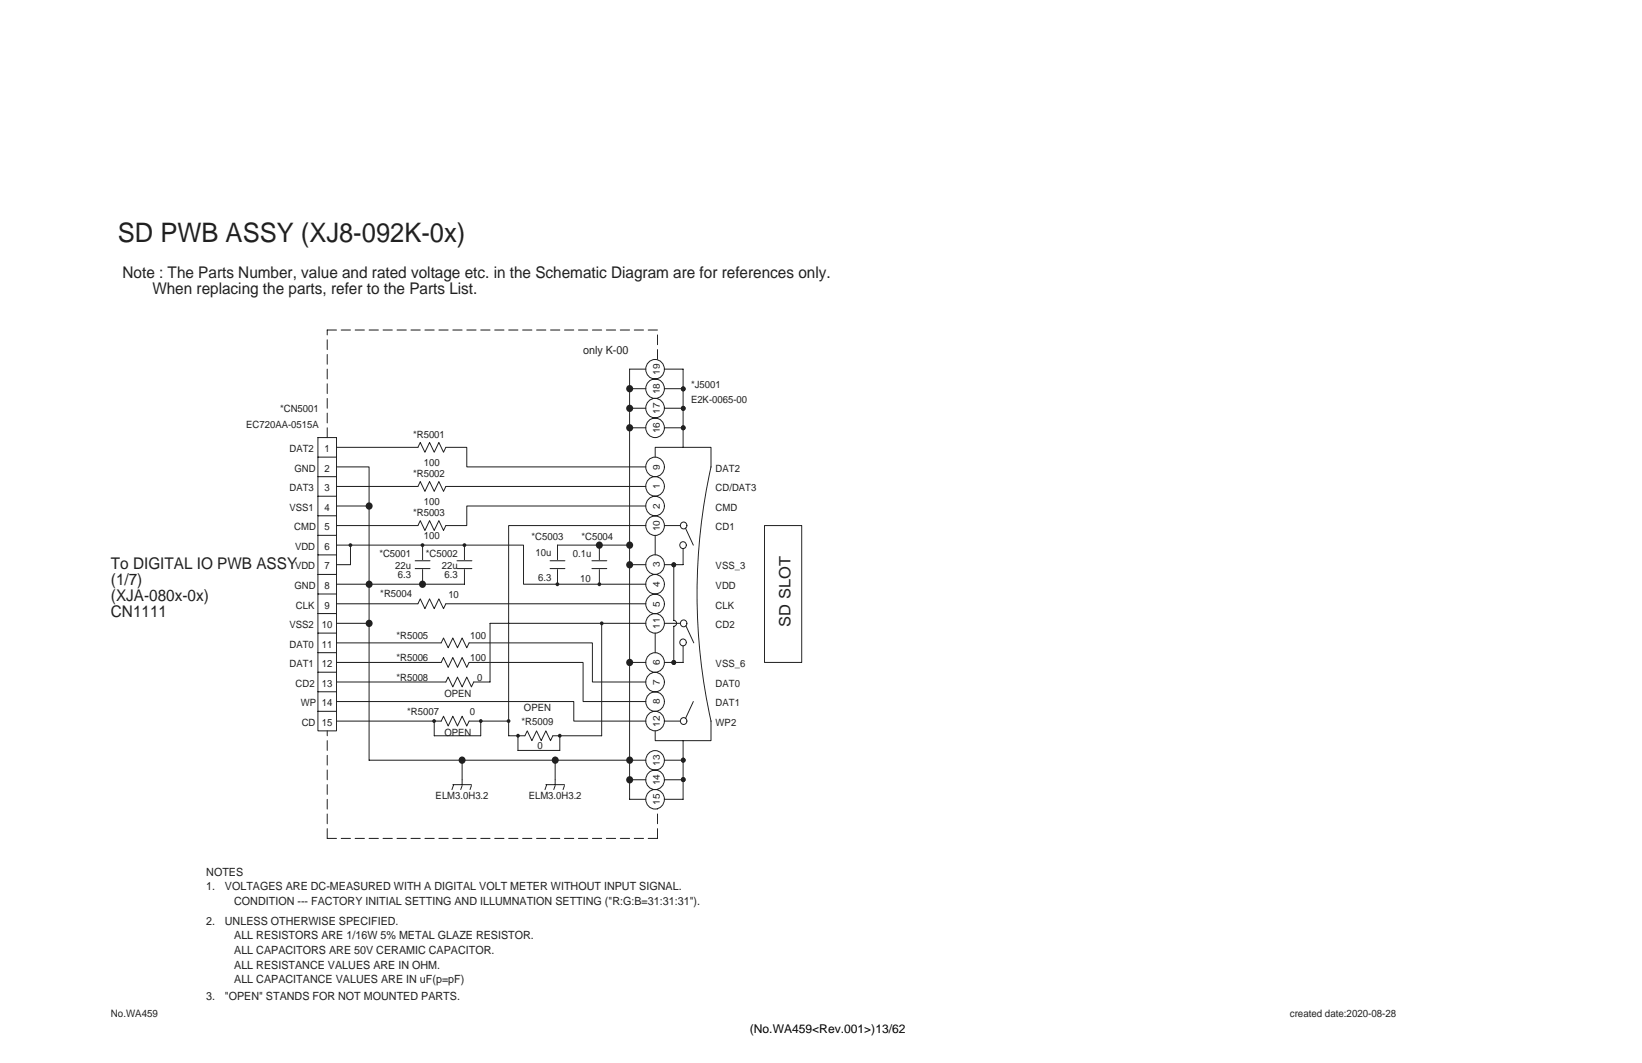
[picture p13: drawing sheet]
<svg xmlns="http://www.w3.org/2000/svg" width="432mm" height="279mm" viewBox="0 0 432 279" stroke-linecap="round" stroke-linejoin="round" font-family="sans-serif">
<defs><g id="words">
<text font-size="7" fill="#231f20" x="31" y="63.6">SD PWB ASSY (XJ8-092K-0x)</text>
<g font-size="4.2" fill="#231f20">
<text x="32.2" y="73">Note : The Parts Number, value and rated voltage etc. in the Schematic Diagram are for references only.</text>
<text x="40.1" y="77.2">When replacing the parts, refer to the Parts List.</text>
<text x="29.2" y="149.4">To DIGITAL IO PWB ASSY</text>
<text x="29.2" y="153.7">(1/7)</text>
<text x="29.2" y="157.9">(XJA-080x-0x)</text>
<text x="29.2" y="162.1">CN1111</text>
</g>
<text font-size="4.1" fill="#231f20" x="207.9" y="164.7" transform="rotate(-90 207.9 164.7)">SD SLOT</text>
<text font-size="3.2" x="197.2" y="271.6">(No.WA459&lt;Rev.001&gt;)13/62</text>
<g font-size="3" fill="#231f20">
<text x="153.3" y="93.2">only K-00</text>
<text x="54.2" y="230.2">NOTES</text>
<text x="54.2" y="234">1.</text>
<text x="59.1" y="234">VOLTAGES ARE DC-MEASURED WITH A DIGITAL VOLT METER WITHOUT INPUT SIGNAL.</text>
<text x="61.6" y="237.9">CONDITION --- FACTORY INITIAL SETTING AND ILLUMNATION SETTING (&quot;R:G:B=31:31:31&quot;).</text>
<text x="54.2" y="243">2.</text>
<text x="59.1" y="243">UNLESS OTHERWISE SPECIFIED.</text>
<text x="61.6" y="250.7">ALL CAPACITORS ARE 50V CERAMIC CAPACITOR.</text>
<text x="61.6" y="246.9">ALL RESISTORS ARE 1/16W 5% METAL GLAZE RESISTOR.</text>
<text x="61.6" y="254.6">ALL RESISTANCE VALUES ARE IN OHM.</text>
<text x="54.2" y="262.8">3.</text>
<text x="59.1" y="262.8">&quot;OPEN&quot; STANDS FOR NOT MOUNTED PARTS.</text>
<text x="61.6" y="258.4">ALL CAPACITANCE VALUES ARE IN uF(p=pF)</text>
</g>
<g font-size="2.7" fill="#231f20">
<text x="29.2" y="267.2">No.WA459</text>
<text x="339.2" y="267.2">created date:2020-08-28</text>
</g>
<g font-size="2.6" fill="#231f20">
<text x="181.7" y="102">*J5001</text>
<text x="181.7" y="105.8">E2K-0065-00</text>
<text x="64.8" y="112.4">EC720AA-0515A</text>
<text x="73.7" y="108.2">*CN5001</text>
<text x="76.1" y="118.8">DAT2</text>
<text x="85.4" y="118.8">1</text>
<text x="108.6" y="115.2">*R5001</text>
<text x="77.5" y="124">GND</text>
<text x="85.4" y="124">2</text>
<text x="108.6" y="125.5">*R5002</text>
<text x="111.4" y="122.4">100</text>
<text x="188.2" y="124">DAT2</text>
<text x="76.1" y="129.1">DAT3</text>
<text x="85.4" y="129.1">3</text>
<text x="188.2" y="129.1">CD/DAT3</text>
<text x="76.1" y="134.2">VSS1</text>
<text x="85.4" y="134.3">4</text>
<text x="108.6" y="135.8">*R5003</text>
<text x="111.4" y="132.7">100</text>
<text x="188.2" y="134.3">CMD</text>
<text x="77.4" y="139.4">CMD</text>
<text x="85.4" y="139.4">5</text>
<text x="111.4" y="141.7">100</text>
<text x="139.8" y="141.9">*C5003</text>
<text x="152.9" y="141.8">*C5004</text>
<text x="188.2" y="139.4">CD1</text>
<text x="77.6" y="149.7">VDD</text>
<text x="77.6" y="144.5">VDD</text>
<text x="85.4" y="149.7">7</text>
<text x="85.4" y="144.5">6</text>
<text x="99.8" y="146.3">*C5001</text>
<text x="104" y="149.4">22u</text>
<text x="112" y="146.3">*C5002</text>
<text x="116.2" y="149.4">22u</text>
<text x="140.8" y="146">10u</text>
<text x="150.6" y="146.4">0.1u</text>
<text x="188.2" y="149.7">VSS_3</text>
<text x="77.5" y="154.8">GND</text>
<text x="85.4" y="154.8">8</text>
<text x="104.7" y="152">6.3</text>
<text x="116.9" y="152">6.3</text>
<text x="141.5" y="152.8">6.3</text>
<text x="152.6" y="153.1">10</text>
<text x="188.2" y="154.8">VDD</text>
<text x="77.8" y="159.9">CLK</text>
<text x="85.4" y="159.9">9</text>
<text x="100" y="156.9">*R5004</text>
<text x="117.9" y="157.1">10</text>
<text x="188.2" y="159.9">CLK</text>
<text x="76.1" y="165.1">VSS2</text>
<text x="84.7" y="165.1">10</text>
<text x="104.3" y="167.9">*R5005</text>
<text x="123.7" y="167.9">100</text>
<text x="188.2" y="165.1">CD2</text>
<text x="76.1" y="170.2">DAT0</text>
<text x="84.7" y="170.2">11</text>
<text x="104.3" y="173.8">*R5006</text>
<text x="123.7" y="173.8">100</text>
<text x="76.1" y="175.4">DAT1</text>
<text x="84.7" y="175.4">12</text>
<text x="104.3" y="178.9">*R5008</text>
<text x="125.5" y="178.9">0</text>
<text x="188.2" y="175.4">VSS_6</text>
<text x="77.7" y="180.5">CD2</text>
<text x="79.1" y="185.6">WP</text>
<text x="84.7" y="185.6">14</text>
<text x="84.7" y="180.5">13</text>
<text x="116.9" y="183.1">OPEN</text>
<text x="188.2" y="185.6">DAT1</text>
<text x="188.2" y="180.5">DAT0</text>
<text x="79.3" y="190.8">CD</text>
<text x="84.7" y="190.8">15</text>
<text x="107.1" y="187.9">*R5007</text>
<text x="123.6" y="187.9">0</text>
<text x="137.2" y="190.5">*R5009</text>
<text x="137.8" y="186.9">OPEN</text>
<text x="188.2" y="190.8">WP2</text>
<text x="116.9" y="193.3">OPEN</text>
<text x="141.4" y="196.9">0</text>
<text x="114.6" y="210.1">ELM3.0H3.2</text>
<text x="139" y="210.1">ELM3.0H3.2</text>
</g>
<g font-size="2.5" fill="#231f20">
<text x="173.5" y="98.5" transform="rotate(-90 173.5 98.5)">19</text>
<text x="173.5" y="103.6" transform="rotate(-90 173.5 103.6)">18</text>
<text x="173.5" y="113.9" transform="rotate(-90 173.5 113.9)">16</text>
<text x="173.5" y="108.8" transform="rotate(-90 173.5 108.8)">17</text>
<text x="173.5" y="123.5" transform="rotate(-90 173.5 123.5)">9</text>
<text x="173.5" y="128.6" transform="rotate(-90 173.5 128.6)">1</text>
<text x="173.5" y="133.7" transform="rotate(-90 173.5 133.7)">2</text>
<text x="173.5" y="139.6" transform="rotate(-90 173.5 139.6)">10</text>
<text x="173.5" y="149.2" transform="rotate(-90 173.5 149.2)">3</text>
<text x="173.5" y="154.3" transform="rotate(-90 173.5 154.3)">4</text>
<text x="173.5" y="159.4" transform="rotate(-90 173.5 159.4)">5</text>
<text x="173.5" y="165.3" transform="rotate(-90 173.5 165.3)">11</text>
<text x="173.5" y="180" transform="rotate(-90 173.5 180)">7</text>
<text x="173.5" y="174.8" transform="rotate(-90 173.5 174.8)">6</text>
<text x="173.5" y="185.1" transform="rotate(-90 173.5 185.1)">8</text>
<text x="173.5" y="191" transform="rotate(-90 173.5 191)">12</text>
<text x="173.5" y="201.3" transform="rotate(-90 173.5 201.3)">13</text>
<text x="173.5" y="206.4" transform="rotate(-90 173.5 206.4)">14</text>
<text x="173.5" y="211.6" transform="rotate(-90 173.5 211.6)">15</text>
</g>
</g></defs>
<g fill="none" stroke="#231f20" stroke-width=".26">
<path d="M86 89.3v2.6M86 93.2v2.5M86 97v2.6M88.5 86.7h-2.5v1.3M89.7 86.7h2.5M93.4 86.7h2.4M97.1 86.7h2.4M100.7 86.7h2.5M104.4 86.7h2.4M108.1 86.7h2.4M111.7 86.7h2.5M115.4 86.7h2.5"/>
<path d="M119.1 86.7h2.4M122.7 86.7h2.5M126.4 86.7h2.5M130.1 86.7h2.4M133.8 86.7h2.4M137.4 86.7h2.5M141.1 86.7h2.4M144.8 86.7h2.4M148.4 86.7h2.5M152.1 86.7h2.5M155.8 86.7h2.4M159.4 86.7h2.5"/>
<path d="M163.1 86.7h2.5M166.8 86.7h2.4M170.5 86.7h2.4M172.9 88v2.6M172.9 91.9v2.6M86 100.9v2.5M86 104.7v2.6M86 108.6v2.6M86 112.4v2.6M201 138.1h9.8v36h-9.8zM86 192.1v1.3M86 194.7v2.5"/>
<path d="M86 198.5v2.6M86 217.8v2.6h2.5M86 202.4v2.6M86 206.2v2.6M86 210.1v2.6M86 213.9v2.6M172.9 217.8v2.6h-2.4M172.9 212.5v.2M172.9 213.9v2.6M89.7 220.4h2.5M93.4 220.4h2.4M97.1 220.4h2.4"/>
<path d="M100.7 220.4h2.5M104.4 220.4h2.4M108.1 220.4h2.4M111.7 220.4h2.5M115.4 220.4h2.5M119.1 220.4h2.4M122.7 220.4h2.5M126.4 220.4h2.5M130.1 220.4h2.4M133.8 220.4h2.4M137.4 220.4h2.5M141.1 220.4h2.4"/>
<path d="M144.8 220.4h2.4M148.4 220.4h2.5M152.1 220.4h2.5M155.8 220.4h2.4M159.4 220.4h2.5M163.1 220.4h2.5M166.8 220.4h2.4"/>
</g>
<g fill="#231f20">
<circle cx="111.1" cy="153.6" r=".94"/>
<circle cx="97.1" cy="133" r=".94"/>
<circle cx="165.6" cy="205" r=".94"/>
<circle cx="165.6" cy="102.2" r=".94"/>
<circle cx="165.6" cy="107.3" r=".94"/>
<circle cx="157.6" cy="143.3" r=".94"/>
<circle cx="165.6" cy="143.3" r=".94"/>
<circle cx="165.6" cy="174.1" r=".94"/>
<circle cx="165.6" cy="112.4" r=".94"/>
<circle cx="165.6" cy="148.4" r=".94"/>
<circle cx="146" cy="199.8" r=".94"/>
<circle cx="121.5" cy="199.8" r=".94"/>
<circle cx="165.6" cy="199.8" r=".94"/>
<circle cx="97.1" cy="163.8" r=".94"/>
<circle cx="97.1" cy="153.6" r=".94"/>
</g>
<g fill="none" stroke="#231f20" stroke-width=".26">
<path d="M169.8 97h-4.2v113.1h4.2M165.6 107.3h4.2M165.6 112.4h4.2M165.6 102.2h4.2M88.5 122.7h8.6v10.3h-8.6M97.1 133v66.8h72.7M111.1 149.7v3.9M122.1 149.7v3.9h-33.6M157.6 143.3v3.8M165.6 148.4h4.2M165.6 143.3h-19v3.8M88.5 163.8h8.6"/>
<path d="M165.6 174.1h4.2M121.5 199.8v5.2M146 199.8v5.2M165.6 205h4.2"/>
</g>
<g fill="#231f20">
<circle cx="158.2" cy="163.8" r=".5"/>
<circle cx="147.2" cy="193.4" r=".5"/>
<circle cx="136.2" cy="193.4" r=".5"/>
<circle cx="126.4" cy="189.5" r=".5"/>
<circle cx="114.1" cy="189.5" r=".5"/>
<circle cx="133.7" cy="189.5" r=".5"/>
</g>
<path d="M169.8 138.1h-36v51.4h-10.4M158.2 163.8v29.6h-12.8M169.8 163.8h-40.9v15.5h-4.3M88.5 189.5h27.5M114.2 189.5v3.9h12.2v-3.9M133.8 189.5v3.9h4.2M136.2 193.4v3.8h11v-3.8" fill="none" stroke="#231f20" stroke-width=".26"/>
<g fill="#231f20">
<circle cx="157.6" cy="153.6" r=".5"/>
<circle cx="92.1" cy="143.3" r=".5"/>
<circle cx="146.6" cy="153.6" r=".5"/>
<circle cx="111.1" cy="143.3" r=".5"/>
<circle cx="122.1" cy="143.3" r=".5"/>
</g>
<g fill="none" stroke="#231f20" stroke-width=".26">
<path d="M174.7 97h4.9v5.2M88.5 117.6h21.4M117.2 117.6h5.5v5.1h47.1M174.7 102.2h4.9v10.2M174.7 112.4h4.9v5.2M174.7 107.3h4.9M88.5 127.9h21.4M88.5 138.1h21.4M117.2 127.9h52.6M169.8 133h-47.1v5.1h-5.5M172.3 120.2v-2.6h14.7a21.5 21.5 0 0 1-.8 8.8 153.9 153.9 0 0 0 .8 63.1v5.2h-14.7v-2.6M174.7 138.1h4.2"/>
<path d="M180.2 138.8l2.1 4.5M88.5 158.7h21.4M88.5 143.3h33.6M92.2 143.3v5.1h-3.7M109.2 147.4h3.9M109.2 149.4h3.9M111.1 143.3v3.8M117.2 158.7h52.6M120.2 147.4h3.9M120.2 149.4h3.9M122.1 147.1v-3.8h15.6v10.3h32.1M144.6 147.4h4"/>
<path d="M144.6 149.4h4M146.6 149.7v3.9M155.7 147.4h3.9M155.7 149.4h3.9M157.6 149.7v3.9M172.3 140.7v5.1M177.2 148.4v14.7a.77 .77 0 0 1 .7 .7 .77 .77 0 0 1-.7 .8v9.5M179.6 144.2v4.2h-4.9M88.5 179.3h28.7M88.5 174.1h27.5M88.5 169h27.5M123.4 174.1h29.9v10.3h16.5"/>
<path d="M123.4 169h32.4v10.3h14M172.3 166.4v5.1M174.7 163.8h4.2M179.6 169.7v4.4h-4.9M180.4 164.5l2 4.5M88.5 184.4h62.4v5.1h18.9M174.7 199.8h4.9M174.7 189.5h4.2M179.6 194.7v10.3h-4.9M182.3 184.4l-2.1 4.5M179.6 205v5.1h-4.9"/>
</g>
<g fill="#231f20">
<circle cx="177.2" cy="148.4" r=".64"/>
<circle cx="177.2" cy="174.1" r=".64"/>
<circle cx="179.7" cy="107.3" r=".64"/>
<circle cx="179.7" cy="102.2" r=".64"/>
<circle cx="179.7" cy="112.4" r=".64"/>
<circle cx="179.7" cy="199.8" r=".64"/>
<circle cx="179.7" cy="204.9" r=".64"/>
</g>
<g fill="none" stroke="#231f20" stroke-width=".26">
<path d="M83.6 115h4.9v5.2h-4.9zM109.9 117.6l.6-1.3 1.2 2.6 1.3-2.6 1.2 2.6 1.2-2.6 1.2 2.6 .6-1.3M83.6 120.2v5.1h4.9v-5.1M83.6 125.3v5.1h4.9v-5.1M83.6 130.4v5.2h4.9v-5.2M83.6 135.6v5.1h4.9v-5.1M109.9 127.9l.6-1.3 1.2 2.5 1.3-2.5 1.2 2.5 1.2-2.5 1.2 2.5 .6-1.2M109.9 138.1l.6-1.2 1.2 2.5 1.3-2.5 1.2 2.5 1.2-2.5 1.2 2.5 .6-1.3M83.6 140.7v5.1h4.9v-5.1M83.6 145.8v5.2h4.9v-5.2M83.6 151v5.1h4.9v-5.1M83.6 156.1v5.2h4.9v-5.2"/>
<path d="M109.9 158.7l.6-1.3 1.2 2.6 1.3-2.6 1.2 2.6 1.2-2.6 1.2 2.6 .6-1.3M83.6 161.3v5.1h4.9v-5.1M83.6 166.4v5.1h4.9v-5.1M83.6 171.5v5.2h4.9v-5.2M83.6 176.7v5.1h4.9v-5.1M116 174.1l.6-1.3 1.3 2.6 1.2-2.6 1.2 2.6 1.2-2.6 1.2 2.6 .7-1.3M116 169l.6-1.3 1.3 2.6 1.2-2.6 1.2 2.6 1.2-2.6 1.2 2.6 .7-1.3M117.2 179.3l.7-1.3 1.2 2.5 1.2-2.5 1.2 2.5 1.2-2.5 1.3 2.5 .6-1.2M83.6 181.8v5.2h4.9v-5.2M83.6 187v5.1h4.9v-5.1M116 189.5l.6-1.3 1.3 2.6 1.2-2.6 1.2 2.6 1.2-2.6 1.2 2.6 .7-1.3M138 193.4l.7-1.3 1.2 2.6 1.2-2.6 1.2 2.6 1.2-2.6 1.3 2.6 .6-1.3"/>
<path d="M119.1 206.2h4.9M119.3 206.3l-.5 1.3M121.5 205v1.2M121.5 206.5l-.3 1M124 206.5l-.4 1M143.5 206.2h4.9M143.7 206.3l-.4 1.3M146 205v1.2M146 206.5l-.4 1M148.4 206.5l-.3 1"/>
<circle cx="172.2" cy="97" r="2.5"/>
<circle cx="172.2" cy="107.3" r="2.5"/>
<circle cx="172.2" cy="112.4" r="2.5"/>
<circle cx="172.2" cy="102.1" r="2.5"/>
<circle cx="172.2" cy="122.7" r="2.5"/>
<circle cx="172.2" cy="133" r="2.5"/>
<circle cx="172.2" cy="127.8" r="2.5"/>
<circle cx="172.2" cy="138.2" r="2.5"/>
<circle cx="179.8" cy="138.1" r=".87"/>
<circle cx="172.2" cy="158.7" r="2.5"/>
<circle cx="172.2" cy="148.4" r="2.5"/>
<circle cx="172.2" cy="153.5" r="2.5"/>
<circle cx="179.6" cy="143.3" r=".87"/>
<circle cx="172.2" cy="163.8" r="2.5"/>
<circle cx="172.2" cy="174.1" r="2.5"/>
<circle cx="172.2" cy="179.3" r="2.5"/>
<circle cx="179.6" cy="168.8" r=".87"/>
<circle cx="179.8" cy="163.8" r=".87"/>
<circle cx="172.2" cy="184.4" r="2.5"/>
<circle cx="172.2" cy="189.5" r="2.5"/>
<circle cx="172.2" cy="199.8" r="2.5"/>
<circle cx="179.8" cy="189.5" r=".87"/>
<circle cx="172.2" cy="210.1" r="2.5"/>
<circle cx="172.2" cy="204.9" r="2.5"/>
</g>
<use href="#words"/>
</svg>
